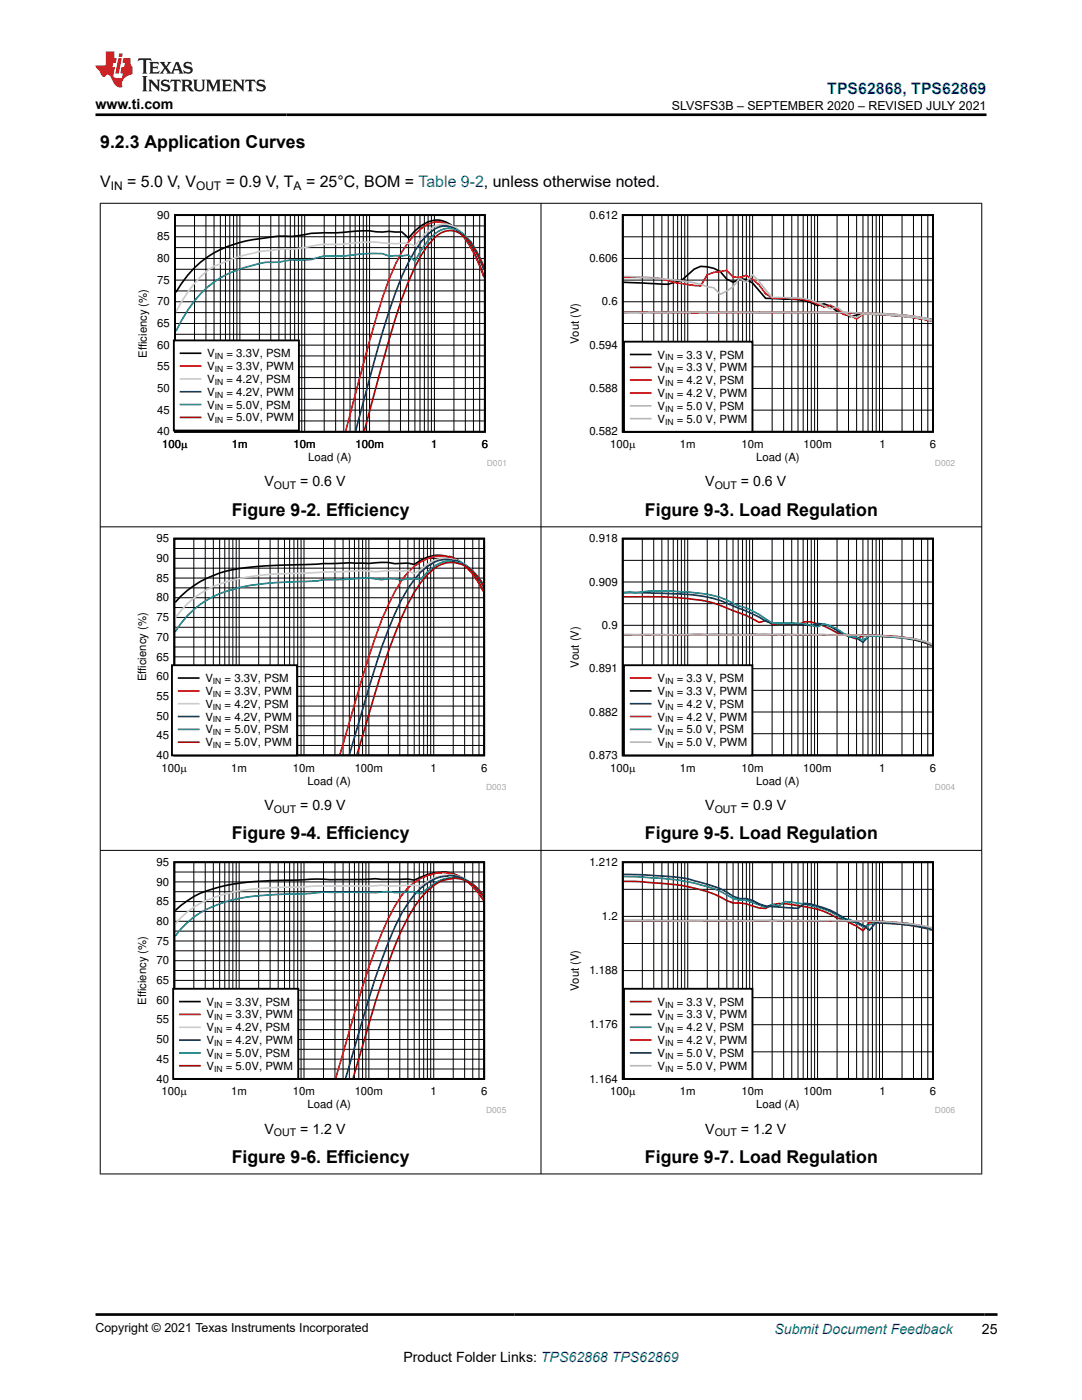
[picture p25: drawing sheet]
<svg xmlns="http://www.w3.org/2000/svg" width="216mm" height="279mm" viewBox="0 0 216 279" stroke-linecap="round" stroke-linejoin="round" font-family="sans-serif">
<defs><g id="words">
<g font-size="3.5">
<text x="20" y="29.6">9.2.3 Application Curves</text>
<text x="46.2" y="102.9">Figure 9-2. Efficiency</text>
<text x="128.7" y="102.9">Figure 9-3. Load Regulation</text>
<text x="46.2" y="167.5">Figure 9-4. Efficiency</text>
<text x="128.7" y="167.5">Figure 9-5. Load Regulation</text>
<text x="46.2" y="232.1">Figure 9-6. Efficiency</text>
<text x="128.7" y="232.1">Figure 9-7. Load Regulation</text>
</g>
<text font-size="3.2" fill="#00f" x="165.1" y="18.7">TPS62868, TPS62869</text>
<g font-size="3.2">
<text x="20" y="37.4">V</text>
<text x="25.4" y="37.4">= 5.0 V, V</text>
<text x="45" y="37.4">= 0.9 V, T</text>
<text x="61.1" y="37.4">= 25°C, BOM = Table 9-2, unless otherwise noted.</text>
</g>
<g font-size="2.8">
<text x="19" y="21.8">www.ti.com</text>
<text x="52.8" y="97.1">V</text>
<text x="59.9" y="97.1">= 0.6 V</text>
<text x="140.7" y="97.1">V</text>
<text x="147.9" y="97.1">= 0.6 V</text>
<text x="52.8" y="161.6">V</text>
<text x="59.9" y="161.6">= 0.9 V</text>
<text x="140.7" y="161.6">V</text>
<text x="147.9" y="161.6">= 0.9 V</text>
<text x="52.8" y="226.2">V</text>
<text x="59.9" y="226.2">= 1.2 V</text>
<text x="140.7" y="226.2">V</text>
<text x="147.9" y="226.2">= 1.2 V</text>
<text x="195.9" y="266.1">25</text>
<text x="80.5" y="271.7">Product Folder Links: TPS62868 TPS62869</text>
</g>
<text font-size="2.8" fill="#00f" x="154.5" y="266.2">Submit Document Feedback</text>
<g font-size="2.5">
<text x="134.1" y="21.9">SLVSFS3B – SEPTEMBER 2020 – REVISED JULY 2021</text>
<text x="19" y="265.9">Copyright © 2021 Texas Instruments Incorporated</text>
</g>
<g font-size="2.4">
<text x="22.1" y="38">IN</text>
<text x="39.1" y="38">OUT</text>
<text x="58.6" y="38">A</text>
</g>
<g font-size="2.3">
<text x="29.3" y="71.4" transform="rotate(-90 29.3 71.4)">Efficiency (%)</text>
<text x="115.5" y="68.7" transform="rotate(-90 115.5 68.7)">Vout (V)</text>
<text x="29.2" y="136" transform="rotate(-90 29.2 136)">Efficiency (%)</text>
<text x="115.5" y="133.2" transform="rotate(-90 115.5 133.2)">Vout (V)</text>
<text x="115.5" y="197.8" transform="rotate(-90 115.5 197.8)">Vout (V)</text>
<text x="29.2" y="200.6" transform="rotate(-90 29.2 200.6)">Efficiency (%)</text>
</g>
<g font-size="2.2">
<text x="31.4" y="48">85</text>
<text x="31.4" y="43.7">90</text>
<text x="117.6" y="43.7">0.612</text>
<text x="31.4" y="52.3">80</text>
<text x="117.6" y="52.3">0.606</text>
<text x="31.4" y="56.6">75</text>
<text x="31.4" y="65.3">65</text>
<text x="31.4" y="61">70</text>
<text x="120.1" y="61">0.6</text>
<text x="31.4" y="69.6">60</text>
<text x="41.4" y="71.3">V</text>
<text x="45.2" y="71.3">= 3.3V, PSM</text>
<text x="117.6" y="69.6">0.594</text>
<text x="131.2" y="71.5">V</text>
<text x="135" y="71.5">= 3.3 V, PSM</text>
<text x="31.4" y="73.9">55</text>
<text x="41.4" y="73.9">V</text>
<text x="41.4" y="76.4">V</text>
<text x="45.2" y="73.9">= 3.3V, PWM</text>
<text x="45.2" y="76.4">= 4.2V, PSM</text>
<text x="131.2" y="74.1">V</text>
<text x="131.2" y="76.7">V</text>
<text x="135" y="74.1">= 3.3 V, PWM</text>
<text x="135" y="76.7">= 4.2 V, PSM</text>
<text x="31.4" y="82.6">45</text>
<text x="31.4" y="78.3">50</text>
<text x="41.4" y="79">V</text>
<text x="41.4" y="81.5">V</text>
<text x="45.2" y="79">= 4.2V, PWM</text>
<text x="45.2" y="81.5">= 5.0V, PSM</text>
<text x="117.6" y="78.3">0.588</text>
<text x="131.2" y="79.2">V</text>
<text x="131.2" y="81.8">V</text>
<text x="135" y="79.2">= 4.2 V, PWM</text>
<text x="135" y="81.8">= 5.0 V, PSM</text>
<text x="31.4" y="86.9">40</text>
<text x="32.4" y="89.5">100P</text>
<text x="41.4" y="84.1">V</text>
<text x="45.2" y="84.1">= 5.0V, PWM</text>
<text x="46.3" y="89.5">1m</text>
<text x="58.6" y="89.5">10m</text>
<text x="70.9" y="89.5">100m</text>
<text x="86.1" y="89.5">1</text>
<text x="96.1" y="89.5">6</text>
<text x="117.6" y="86.9">0.582</text>
<text x="121.7" y="89.5">100P</text>
<text x="131.2" y="84.3">V</text>
<text x="135" y="84.3">= 5.0 V, PWM</text>
<text x="135.7" y="89.5">1m</text>
<text x="148" y="89.5">10m</text>
<text x="160.3" y="89.5">100m</text>
<text x="175.5" y="89.5">1</text>
<text x="185.5" y="89.5">6</text>
<text x="61.5" y="92">Load (A)</text>
<text x="150.9" y="92">Load (A)</text>
<text x="31.3" y="112.2">90</text>
<text x="31.3" y="108.2">95</text>
<text x="117.6" y="108.2">0.918</text>
<text x="31.3" y="116.1">85</text>
<text x="117.6" y="116.9">0.909</text>
<text x="31.3" y="124">75</text>
<text x="31.3" y="120">80</text>
<text x="120.1" y="125.5">0.9</text>
<text x="31.3" y="131.8">65</text>
<text x="31.3" y="127.9">70</text>
<text x="31.3" y="135.8">60</text>
<text x="41" y="136.1">V</text>
<text x="44.8" y="136.1">= 3.3V, PSM</text>
<text x="117.6" y="134.2">0.891</text>
<text x="131.2" y="136.1">V</text>
<text x="135" y="136.1">= 3.3 V, PSM</text>
<text x="31.3" y="143.6">50</text>
<text x="31.3" y="139.7">55</text>
<text x="41" y="138.7">V</text>
<text x="41" y="141.2">V</text>
<text x="41" y="143.8">V</text>
<text x="44.8" y="138.7">= 3.3V, PWM</text>
<text x="44.8" y="141.2">= 4.2V, PSM</text>
<text x="44.8" y="143.8">= 4.2V, PWM</text>
<text x="117.6" y="142.8">0.882</text>
<text x="131.2" y="138.7">V</text>
<text x="131.2" y="141.2">V</text>
<text x="131.2" y="143.8">V</text>
<text x="135" y="138.7">= 3.3 V, PWM</text>
<text x="135" y="141.2">= 4.2 V, PSM</text>
<text x="135" y="143.8">= 4.2 V, PWM</text>
<text x="31.3" y="147.5">45</text>
<text x="41" y="146.4">V</text>
<text x="41" y="148.9">V</text>
<text x="44.8" y="146.4">= 5.0V, PSM</text>
<text x="44.8" y="148.9">= 5.0V, PWM</text>
<text x="131.2" y="146.4">V</text>
<text x="131.2" y="148.9">V</text>
<text x="135" y="146.4">= 5.0 V, PSM</text>
<text x="135" y="148.9">= 5.0 V, PWM</text>
<text x="31.3" y="151.5">40</text>
<text x="32.2" y="154">100P</text>
<text x="46.2" y="154">1m</text>
<text x="58.5" y="154">10m</text>
<text x="70.8" y="154">100m</text>
<text x="85.9" y="154">1</text>
<text x="96" y="154">6</text>
<text x="117.6" y="151.5">0.873</text>
<text x="121.7" y="154">100P</text>
<text x="135.7" y="154">1m</text>
<text x="148" y="154">10m</text>
<text x="160.3" y="154">100m</text>
<text x="175.5" y="154">1</text>
<text x="185.5" y="154">6</text>
<text x="61.3" y="156.6">Load (A)</text>
<text x="150.9" y="156.6">Load (A)</text>
<text x="31.3" y="172.8">95</text>
<text x="117.6" y="172.8">1.212</text>
<text x="31.3" y="176.7">90</text>
<text x="31.3" y="184.6">80</text>
<text x="31.3" y="180.7">85</text>
<text x="120.1" y="183.6">1.2</text>
<text x="31.3" y="188.5">75</text>
<text x="31.3" y="196.4">65</text>
<text x="31.3" y="192.5">70</text>
<text x="117.6" y="194.4">1.188</text>
<text x="31.3" y="200.3">60</text>
<text x="41.2" y="200.7">V</text>
<text x="41.2" y="203.2">V</text>
<text x="45.1" y="200.7">= 3.3V, PSM</text>
<text x="45.1" y="203.2">= 3.3V, PWM</text>
<text x="131.2" y="200.7">V</text>
<text x="131.2" y="203.2">V</text>
<text x="135" y="200.7">= 3.3 V, PSM</text>
<text x="135" y="203.2">= 3.3 V, PWM</text>
<text x="31.3" y="208.2">50</text>
<text x="31.3" y="204.3">55</text>
<text x="41.2" y="205.8">V</text>
<text x="41.2" y="208.4">V</text>
<text x="45.1" y="205.8">= 4.2V, PSM</text>
<text x="45.1" y="208.4">= 4.2V, PWM</text>
<text x="117.6" y="205.2">1.176</text>
<text x="131.2" y="205.8">V</text>
<text x="131.2" y="208.4">V</text>
<text x="135" y="205.8">= 4.2 V, PSM</text>
<text x="135" y="208.4">= 4.2 V, PWM</text>
<text x="31.3" y="212.1">45</text>
<text x="41.2" y="210.9">V</text>
<text x="41.2" y="213.5">V</text>
<text x="45.1" y="210.9">= 5.0V, PSM</text>
<text x="45.1" y="213.5">= 5.0V, PWM</text>
<text x="131.2" y="210.9">V</text>
<text x="131.2" y="213.5">V</text>
<text x="135" y="210.9">= 5.0 V, PSM</text>
<text x="135" y="213.5">= 5.0 V, PWM</text>
<text x="31.3" y="216">40</text>
<text x="32.2" y="218.6">100P</text>
<text x="46.2" y="218.6">1m</text>
<text x="58.5" y="218.6">10m</text>
<text x="61.3" y="221.2">Load (A)</text>
<text x="70.8" y="218.6">100m</text>
<text x="85.9" y="218.6">1</text>
<text x="96" y="218.6">6</text>
<text x="117.6" y="216">1.164</text>
<text x="121.7" y="218.6">100P</text>
<text x="135.7" y="218.6">1m</text>
<text x="148" y="218.6">10m</text>
<text x="150.9" y="221.2">Load (A)</text>
<text x="160.3" y="218.6">100m</text>
<text x="175.5" y="218.6">1</text>
<text x="185.5" y="218.6">6</text>
</g>
<g font-size="2.1">
<text x="54.7" y="97.6">OUT</text>
<text x="142.6" y="97.6">OUT</text>
<text x="54.7" y="162.2">OUT</text>
<text x="142.6" y="162.2">OUT</text>
<text x="54.7" y="226.8">OUT</text>
<text x="142.6" y="226.8">OUT</text>
</g>
<g font-size="1.7">
<text x="42.9" y="71.7">IN</text>
<text x="132.7" y="71.9">IN</text>
<text x="42.9" y="74.2">IN</text>
<text x="42.9" y="76.8">IN</text>
<text x="132.7" y="74.5">IN</text>
<text x="132.7" y="77">IN</text>
<text x="42.9" y="79.4">IN</text>
<text x="42.9" y="81.9">IN</text>
<text x="132.7" y="79.6">IN</text>
<text x="132.7" y="82.2">IN</text>
<text x="42.9" y="84.5">IN</text>
<text x="132.7" y="84.7">IN</text>
<text x="42.5" y="136.5">IN</text>
<text x="132.7" y="136.5">IN</text>
<text x="42.5" y="139.1">IN</text>
<text x="42.5" y="141.6">IN</text>
<text x="132.7" y="139.1">IN</text>
<text x="132.7" y="141.6">IN</text>
<text x="42.5" y="144.2">IN</text>
<text x="42.5" y="146.7">IN</text>
<text x="42.5" y="149.3">IN</text>
<text x="132.7" y="144.2">IN</text>
<text x="132.7" y="146.7">IN</text>
<text x="132.7" y="149.3">IN</text>
<text x="42.7" y="201.1">IN</text>
<text x="42.7" y="203.6">IN</text>
<text x="132.7" y="201.1">IN</text>
<text x="132.7" y="203.6">IN</text>
<text x="42.7" y="206.2">IN</text>
<text x="42.7" y="208.8">IN</text>
<text x="132.7" y="206.2">IN</text>
<text x="132.7" y="208.8">IN</text>
<text x="42.7" y="211.3">IN</text>
<text x="42.7" y="213.9">IN</text>
<text x="132.7" y="211.3">IN</text>
<text x="132.7" y="213.9">IN</text>
</g>
<g font-size="1.7" fill="#a8a8a8">
<text x="97.1" y="93">D001</text>
<text x="186.6" y="93">D002</text>
<text x="97" y="157.6">D003</text>
<text x="186.5" y="157.6">D004</text>
<text x="97" y="222.2">D005</text>
<text x="186.6" y="222.2">D006</text>
</g>
</g></defs>
<path d="M34.9 42.9h61.8v43.3h-61.8z" fill="none" stroke="#000" stroke-width=".37"/>
<g fill="none" stroke="#000" stroke-width=".2">
<path d="M34.9 58.1h61.9M34.9 55.9h61.9M34.9 53.7h61.9M34.9 51.6h61.9M34.9 49.4h61.9M34.9 47.3h61.9M34.9 45.1h61.9M38.8 42.9v43.3M41.1 42.9v43.3M42.7 42.9v43.3M44 42.9v43.3M45 42.9v43.3"/>
<path d="M45.8 42.9v43.3M46.6 42.9v43.3M47.3 42.9v43.3M47.9 42.9v43.3M51.8 42.9v43.3M54 42.9v43.3M55.7 42.9v43.3M56.9 42.9v43.3M57.9 42.9v43.3M58.8 42.9v43.3M59.5 42.9v43.3M60.2 42.9v43.3"/>
<path d="M60.8 42.9v43.3M64.7 42.9v43.3M67 42.9v43.3M68.6 42.9v43.3M69.8 42.9v43.3M70.9 42.9v43.3M71.7 42.9v43.3M72.5 42.9v43.3M73.2 42.9v43.3M73.7 42.9v43.3M77.6 42.9v43.3M79.9 42.9v43.3"/>
<path d="M81.5 42.9v43.3M82.8 42.9v43.3M83.8 42.9v43.3M84.7 42.9v43.3M85.4 42.9v43.3M86.1 42.9v43.3M86.7 42.9v43.3M90.6 42.9v43.3M92.9 42.9v43.3M94.5 42.9v43.3M95.7 42.9v43.3M34.9 79.7h61.9"/>
<path d="M34.9 77.5h61.9M34.9 75.4h61.9M34.9 73.2h61.9M34.9 71h61.9M34.9 68.9h61.9M34.9 66.7h61.9M34.9 64.6h61.9M34.9 62.4h61.9M34.9 60.2h61.9M34.9 84h61.9M34.9 81.9h61.9"/>
</g>
<path d="M96.6 55.2l-1.6-3.9-1.1-2.1-1.5-2.2-1.4-1.3a5.8 5.8 0 0 0-4.3-1.8 8.6 8.6 0 0 0-5.2 3.6l-1.3-1.2-2.6-.1-2.6 .1a20.8 20.8 0 0 0-6.4 .1l-3.9 .1a18.7 18.7 0 0 0-5.2 .5l-1.3 .2a35.1 35.1 0 0 0-9 .9 20.1 20.1 0 0 0-14.1 10.2" fill="none" stroke="#000" stroke-width=".33"/>
<path d="M96.6 55.3l-1.3-3.1-1.6-3.1-1.3-2-1.5-1.4a5.9 5.9 0 0 0-4.2-1.4 9.4 9.4 0 0 0-5.2 4 39.2 39.2 0 0 0-5.2 11.1l-2.6 8.7-4.7 17.9" fill="none" stroke="#f00" stroke-width=".33"/>
<path d="M96.6 53.7l-.8-1.9-1.3-2.5-1.5-2.2-1.2-1a4.6 4.6 0 0 0-5.1-.9l-1.3 .9-1.3 1.3-1.3 1.7-1.3-.5h-3.9a30.1 30.1 0 0 0-9 .1l-1.3 .1a19.4 19.4 0 0 0-6.5 .6l-2.6 .3-1.3-.1-1.3 .1a38 38 0 0 0-11.6 3 10.7 10.7 0 0 0-5.2 3.9l-1.3 1.6-2.4 4.1" fill="none" stroke="#cbcbcb" stroke-width=".33"/>
<path d="M96.6 53.8l-1.2-2.6-1-1.8-1.4-2-1.2-1a4.3 4.3 0 0 0-5.1-.7 16.1 16.1 0 0 0-5.2 6.6 97.4 97.4 0 0 0-6.5 18.5l-4 15.2" fill="none" stroke="#003265" stroke-width=".33"/>
<path d="M96.6 53.3l-2.2-4.4-1.3-1.6-1.1-.9a4 4 0 0 0-5.3 .3l-1.3 1.4-1.3 1.8-1.3 2.2-1.3-1.2-1.3 .2h-2.6l-1.3-.5h-2.6l-6.4 .5a9.4 9.4 0 0 0-5.2 .7h-3.9a14.8 14.8 0 0 1-5.2 .5 25.1 25.1 0 0 0-11.6 5 25.3 25.3 0 0 0-6.3 8.8" fill="none" stroke="#007f7f" stroke-width=".33"/>
<path d="M96.6 53.4l-1.2-2.4-1.2-2.2-1.1-1.2-.9-.8a4 4 0 0 0-5.5 .7 25.1 25.1 0 0 0-5.2 8.7 168 168 0 0 0-6.5 21l-2.3 8.8" fill="none" stroke="#7f0000" stroke-width=".33"/>
<path d="M34.7 67.9h24.9v18h-24.9z" fill-rule="evenodd" fill="#fff"/>
<path d="M124.3 42.9h61.9v43.3h-61.9zM34.7 67.9h24.9v18h-24.9z" fill="none" stroke="#000" stroke-width=".37"/>
<path d="M124.4 56.3l8.9 .4 2.6-.7 2.6-2.3 1.3-.5a5.6 5.6 0 0 1 5.2 2.5l1.3 .6 1.3-.6h1.3l1.3 .8 2.6 3 3.9 .2a12.4 12.4 0 0 1 6.4 1.3l1.3-.4 1.3 .5 1.3 1.1 1.3 .3 1.3 .7a18.7 18.7 0 0 1 7-.4l4 .3 5.4 .9M36 70.5h4" fill="none" stroke="#000" stroke-width=".33"/>
<path d="M124.4 55.3l3.8 .1a16.4 16.4 0 0 1 6.4 1l5.2 .7 1.3-2.3 1.3-.4 2.6-.4 1.3 1.3 1.3 .1 1.3-.4 1.3 .7 1.3 1.2 1.3 1.7 1.3 .8 2.6 .1a13.6 13.6 0 0 1 7.7 1.8l1.3-.4 1.3 .7 1.3 1.2 1.3 .1 1.3 .7 1.3-.9h2.6l6.9 .5 4.3 .9M36 73.1h4M124.4 62.4l37.4-.1 11.7 .2 7.4 .4 1.3 .2 3.8 .8" fill="none" stroke="#f00" stroke-width=".33"/>
<path d="M36 75.6h4" fill="none" stroke="#cbcbcb" stroke-width=".33"/>
<path d="M36 78.2h4" fill="none" stroke="#003265" stroke-width=".33"/>
<path d="M36 80.7h4" fill="none" stroke="#007f7f" stroke-width=".33"/>
<path d="M124.4 62.3h31a348.6 348.6 0 0 1 22.8 .5l3.2 .2 4.6 .8M36 83.3h4" fill="none" stroke="#7f0000" stroke-width=".33"/>
<g fill="none" stroke="#000" stroke-width=".2">
<path d="M124.3 55.9h61.9M124.3 51.6h61.9M124.3 47.3h61.9M128.2 42.9v43.3M130.5 42.9v43.3M132.1 42.9v43.3M133.3 42.9v43.3M134.3 42.9v43.3M135.2 42.9v43.3M136 42.9v43.3M136.6 42.9v43.3M137.2 42.9v43.3"/>
<path d="M141.1 42.9v43.3M143.4 42.9v43.3M145 42.9v43.3M146.3 42.9v43.3M147.3 42.9v43.3M148.2 42.9v43.3M148.9 42.9v43.3M149.6 42.9v43.3M150.2 42.9v43.3M154.1 42.9v43.3M156.4 42.9v43.3M158 42.9v43.3"/>
<path d="M159.2 42.9v43.3M160.3 42.9v43.3M161.1 42.9v43.3M161.9 42.9v43.3M162.5 42.9v43.3M163.1 42.9v43.3M167 42.9v43.3M169.3 42.9v43.3M170.9 42.9v43.3M172.2 42.9v43.3M173.2 42.9v43.3M174.1 42.9v43.3"/>
<path d="M174.8 42.9v43.3M175.5 42.9v43.3M176.1 42.9v43.3M180 42.9v43.3M182.3 42.9v43.3M183.9 42.9v43.3M185.1 42.9v43.3M124.3 77.5h61.9M124.3 73.2h61.9M124.3 68.9h61.9M124.3 64.6h61.9M124.3 60.2h61.9"/>
<path d="M124.3 81.9h61.9"/>
</g>
<path d="M124.4 55.2l3.8 .1a77 77 0 0 1 11.6 1.4l1.3 .5 1.3 .2 1.3 1.3 1.3-.6 1.3-.9 1.3-1.7 1.3 .8 1.3-1.5 1.3 1.4 2.6 3.2h2.6a13.8 13.8 0 0 1 7.7 1.6l1.3 .6 1.3-.3 1.3 1 1.3 .7 1.3 .4 1.3-.8 3.9 .2 6.3 .5 2.1 .3 1.5 .5M124.4 62.4h45.2l9.5 .4 4.6 .5 2.3 .5" fill="none" stroke="#b8b8b8" stroke-width=".33"/>
<path d="M124.5 68.2h25.6v18h-25.6z" fill-rule="evenodd" fill="#fff"/>
<path d="M124.5 68.2h25.6v18h-25.6zM34.8 107.5h61.8v43.2h-61.8z" fill="none" stroke="#000" stroke-width=".37"/>
<path d="M125.8 70.7h4.1M96.4 117.9l-1.2-2.1-1.2-1.7-1.5-1.5-.9-.7a5.9 5.9 0 0 0-3-1l-.8-.1a7.3 7.3 0 0 0-5.1 1.8l-1.3-.2-2.6 .1a14.4 14.4 0 0 0-5.2-.1l-3.9-.1-11.6 .4a58.6 58.6 0 0 0-14.3 1.7 19.3 19.3 0 0 0-8.8 5.8" fill="none" stroke="#000" stroke-width=".33"/>
<path d="M125.8 73.3h4.1M96.4 116.7l-1.2-1.7-1.2-1.2-1.8-1.1-1.1-.3a5.4 5.4 0 0 0-4.6 1.1 20 20 0 0 0-5.1 7.1 128.6 128.6 0 0 0-7.8 22l-2.4 8" fill="none" stroke="#7f0000" stroke-width=".33"/>
<path d="M125.8 75.9h4.1M125.8 78.4h4.1M96.4 118l-1.2-2.1-1.2-1.6-1-1.2-1.4-1.1a5.9 5.9 0 0 0-3.4-1h-.4a7.7 7.7 0 0 0-5.1 2 19.2 19.2 0 0 0-5.2 7.7 125.2 125.2 0 0 0-6.5 18.9l-3.2 11" fill="none" stroke="#f00" stroke-width=".33"/>
<path d="M125.8 81h4.1M125.8 83.5h4.1" fill="none" stroke="#b8b8b8" stroke-width=".33"/>
<g fill="none" stroke="#000" stroke-width=".2">
<path d="M34.8 119.3h61.8M34.8 117.3h61.8M34.8 115.4h61.8M34.8 113.4h61.8M34.8 111.4h61.8M34.8 109.5h61.8M38.7 107.5v43.3M41 107.5v43.3M42.6 107.5v43.3M43.8 107.5v43.3M44.9 107.5v43.3M45.7 107.5v43.3"/>
<path d="M46.5 107.5v43.3M47.1 107.5v43.3M47.7 107.5v43.3M51.6 107.5v43.3M53.9 107.5v43.3M55.5 107.5v43.3M56.8 107.5v43.3M57.8 107.5v43.3M58.7 107.5v43.3M59.4 107.5v43.3M60.1 107.5v43.3M60.7 107.5v43.3"/>
<path d="M64.6 107.5v43.3M66.8 107.5v43.3M68.5 107.5v43.3M69.7 107.5v43.3M70.7 107.5v43.3M71.6 107.5v43.3M72.3 107.5v43.3M73 107.5v43.3M73.6 107.5v43.3M77.5 107.5v43.3M79.8 107.5v43.3M81.4 107.5v43.3"/>
<path d="M82.6 107.5v43.3M83.7 107.5v43.3M84.5 107.5v43.3M85.3 107.5v43.3M85.9 107.5v43.3M86.5 107.5v43.3M90.4 107.5v43.3M92.7 107.5v43.3M94.3 107.5v43.3M95.6 107.5v43.3M34.8 138.9h61.8M34.8 137h61.8"/>
<path d="M34.8 135h61.8M34.8 133h61.8M34.8 131.1h61.8M34.8 129.1h61.8M34.8 127.2h61.8M34.8 125.2h61.8M34.8 123.2h61.8M34.8 121.3h61.8M34.8 148.8h61.8M34.8 146.8h61.8M34.8 144.8h61.8M34.8 142.9h61.8"/>
<path d="M34.8 140.9h61.8"/>
</g>
<path d="M96.4 116.9l-1-1.6-1.4-1.6-1.5-1.2-1.1-.6-.7-.2a5.7 5.7 0 0 0-4.2 .2l-3.8 2.6-1.3-.6-1.3 .1a18.2 18.2 0 0 0-5.2 .1 40 40 0 0 0-7.8 0l-6.4 .3a54.3 54.3 0 0 0-16.9 2.2 17.9 17.9 0 0 0-8.8 6.7" fill="none" stroke="#cbcbcb" stroke-width=".33"/>
<path d="M96.4 117l-1.2-1.9-1.5-1.6-1.3-1-1.3-.6h-.4a5.7 5.7 0 0 0-4.2 .4 13.7 13.7 0 0 0-5.1 5.2 67.2 67.2 0 0 0-6.5 15.6l-5.2 17.5" fill="none" stroke="#003265" stroke-width=".33"/>
<path d="M96.4 116.6l-1.2-1.7-1.6-1.6-1.4-.9-1.4-.3a5.3 5.3 0 0 0-4.3 1l-1.3 1.1-1.3 1.4-2.5-.1-1.3 .3-1.3-.3h-1.3l-1.3 .2a27 27 0 0 0-7.8-.1l-3.9 .1-1.2 .3-2.6 .1a53 53 0 0 0-15.6 1.9 18.2 18.2 0 0 0-10.1 8.1" fill="none" stroke="#007f7f" stroke-width=".33"/>
<path d="M34.3 132.8h25v17.9h-25z" fill-rule="evenodd" fill="#fff"/>
<path d="M124.3 107.5h61.9v43.2h-61.9zM34.3 132.8h25v17.9h-25z" fill="none" stroke="#000" stroke-width=".37"/>
<path d="M35.6 135.3h4.1M124.4 126.7h38.7a156.4 156.4 0 0 1 14.9 .3l2.1 .2 2.6 .5 3.3 1" fill="none" stroke="#000" stroke-width=".33"/>
<path d="M35.6 137.9h4.1M124.4 126.7h42.6l7.8 .1 5 .3 2.6 .4 1.5 .4 2.1 .8" fill="none" stroke="#f00" stroke-width=".33"/>
<path d="M35.6 140.4h4.1" fill="none" stroke="#cbcbcb" stroke-width=".33"/>
<path d="M124.4 118.3l6.3 .1a45.6 45.6 0 0 1 13 1.4l5.2 2.1 2.6 1.3 1.3 .7 1.3 .5 2.6 .1a20.6 20.6 0 0 1 5.1 .4l1.3-.5a9.5 9.5 0 0 1 5.2 2.2l1.3 .1 1.3 .6 1.3 .9 1.3-1.4 2.6 .1 5.6 .5 2.3 .6 2 .8M35.6 143h4.1" fill="none" stroke="#003265" stroke-width=".33"/>
<path d="M124.4 118.3h2.5a53.2 53.2 0 0 1 15.5 .6 25.4 25.4 0 0 1 5.2 2.1 19.2 19.2 0 0 1 6.5 3.4h2.6a21.3 21.3 0 0 1 6.4 .7l1.3-.6 2.6 1 2.6 1.6h1.3l1.3 .7 1.3-.9 4.5 .2 5.4 .6 1.8 .6 .8 .4M35.6 145.6h4.1" fill="none" stroke="#007f7f" stroke-width=".33"/>
<path d="M124.4 119.1h2.5a60.7 60.7 0 0 1 15.5 1.2l3.9 1.6a20 20 0 0 1 5.2 2.3l1.3-.3 1.3 .6 5.1 .2 1.3-.6h1.3a16.8 16.8 0 0 1 5.2 2.2l3.9 1.2 1.3-.7 8.7 .6 3 .7 2.1 .7M35.6 148.1h4.1" fill="none" stroke="#7f0000" stroke-width=".33"/>
<g fill="none" stroke="#000" stroke-width=".2">
<path d="M124.3 116.1h61.9M124.3 111.8h61.9M128.2 107.5v43.3M130.4 107.5v43.3M132.1 107.5v43.3M133.3 107.5v43.3M134.3 107.5v43.3M135.2 107.5v43.3M136 107.5v43.3M136.6 107.5v43.3M137.2 107.5v43.3M141.1 107.5v43.3"/>
<path d="M143.4 107.5v43.3M145 107.5v43.3M146.3 107.5v43.3M147.3 107.5v43.3M148.2 107.5v43.3M148.9 107.5v43.3M149.6 107.5v43.3M150.2 107.5v43.3M154.1 107.5v43.3M156.4 107.5v43.3M158 107.5v43.3M159.2 107.5v43.3"/>
<path d="M160.3 107.5v43.3M161.1 107.5v43.3M161.9 107.5v43.3M162.5 107.5v43.3M163.1 107.5v43.3M167 107.5v43.3M169.3 107.5v43.3M170.9 107.5v43.3M172.2 107.5v43.3M173.2 107.5v43.3M174.1 107.5v43.3M174.8 107.5v43.3"/>
<path d="M175.5 107.5v43.3M176.1 107.5v43.3M180 107.5v43.3M182.3 107.5v43.3M183.9 107.5v43.3M185.1 107.5v43.3M124.3 137.8h61.9M124.3 133.5h61.9M124.3 129.1h61.9M124.3 124.8h61.9M124.3 120.5h61.9M124.3 146.4h61.9"/>
<path d="M124.3 142.1h61.9"/>
</g>
<path d="M124.4 126.7h41.3a147.1 147.1 0 0 1 13.8 .5l2.5 .2 2.2 .4 1.2 .5 .6 .3" fill="none" stroke="#b8b8b8" stroke-width=".33"/>
<path d="M124.5 132.8h25.6v17.9h-25.6z" fill-rule="evenodd" fill="#fff"/>
<path d="M124.5 132.8h25.6v17.9h-25.6zM34.8 172.1h61.8v43.2h-61.8z" fill="none" stroke="#000" stroke-width=".37"/>
<path d="M125.8 135.3h4M96.4 178.7l-1.2-1.4-1.7-1.3-1.6-.6-.9-.1-.9 .1a6.8 6.8 0 0 0-3.6 1.3 18.3 18.3 0 0 0-5.1 6.5 118 118 0 0 0-7.8 21.2l-3.1 10.7" fill="none" stroke="#7f0000" stroke-width=".33"/>
<path d="M125.8 137.9h4M96.4 179.6l-1.2-1.7-1.4-1.5-1.6-1.2-1.6-.8a6.9 6.9 0 0 0-3.5-.2 8.1 8.1 0 0 0-3.2 .9l-1.2 .5-1.3-.2-5.2 .1-1.3-.1-3.9 .1a268.7 268.7 0 0 0-22 .6 29.4 29.4 0 0 0-10.3 2.8l-2.6 1.8-1.1 1" fill="none" stroke="#000" stroke-width=".33"/>
<path d="M125.8 140.4h4M96.4 178.9l-1.1-1.4-1.3-1.2-1.6-1-1.4-.4a8.8 8.8 0 0 0-4.5 .6 13.2 13.2 0 0 0-5.1 4.8 50.5 50.5 0 0 0-5.2 11.2l-2.6 7.8-4.6 15.8" fill="none" stroke="#003265" stroke-width=".33"/>
<path d="M125.8 143h4M96.4 179.6l-1.2-1.7-1.4-1.5-1.6-1.1-1.6-.8a6.7 6.7 0 0 0-3.5-.2 10.2 10.2 0 0 0-7 4.5 71.9 71.9 0 0 0-7.8 18.2l-5.3 18.1" fill="none" stroke="#f00" stroke-width=".33"/>
<path d="M125.8 145.6h4M96.4 178.6l-1.4-1.6-1.5-1.1-1.7-.6-1-.2-.7 .1a6.7 6.7 0 0 0-3.6 1.2l-2.6 2-1.2-.5a19 19 0 0 1-5.2 0l-2.6 .2h-3.9a107.4 107.4 0 0 0-11.6 .3 48.6 48.6 0 0 0-15.6 2 17.6 17.6 0 0 0-8.8 6.4" fill="none" stroke="#007f7f" stroke-width=".33"/>
<path d="M125.8 148.1h4" fill="none" stroke="#b8b8b8" stroke-width=".33"/>
<g fill="none" stroke="#000" stroke-width=".2">
<path d="M34.8 179.9h61.8M34.8 178h61.8M34.8 176h61.8M34.8 174h61.8M38.7 172.1v43.2M41 172.1v43.2M42.6 172.1v43.2M43.8 172.1v43.2M44.9 172.1v43.2M45.7 172.1v43.2M46.5 172.1v43.2M47.1 172.1v43.2"/>
<path d="M47.7 172.1v43.2M51.6 172.1v43.2M53.9 172.1v43.2M55.5 172.1v43.2M56.8 172.1v43.2M57.8 172.1v43.2M58.7 172.1v43.2M59.4 172.1v43.2M60.1 172.1v43.2M60.7 172.1v43.2M64.6 172.1v43.2M66.8 172.1v43.2"/>
<path d="M68.5 172.1v43.2M69.7 172.1v43.2M70.7 172.1v43.2M71.6 172.1v43.2M72.3 172.1v43.2M73 172.1v43.2M73.6 172.1v43.2M77.5 172.1v43.2M79.8 172.1v43.2M81.4 172.1v43.2M82.6 172.1v43.2M83.7 172.1v43.2"/>
<path d="M84.5 172.1v43.2M85.3 172.1v43.2M85.9 172.1v43.2M86.5 172.1v43.2M90.4 172.1v43.2M92.7 172.1v43.2M94.3 172.1v43.2M95.6 172.1v43.2M34.8 199.6h61.8M34.8 197.6h61.8M34.8 195.7h61.8M34.8 193.7h61.8"/>
<path d="M34.8 191.7h61.8M34.8 189.8h61.8M34.8 187.8h61.8M34.8 185.8h61.8M34.8 183.9h61.8M34.8 181.9h61.8M34.8 213.3h61.8M34.8 211.4h61.8M34.8 209.4h61.8M34.8 207.5h61.8M34.8 205.5h61.8M34.8 203.5h61.8"/>
<path d="M34.8 201.6h61.8"/>
</g>
<path d="M96.4 178.8l-1.2-1.5-1.3-1.2-1.3-.8-1.6-.6a9.4 9.4 0 0 0-4.5 .6l-1.3 .6-1.3 1-1.2-.2-5.2 .2-1.3-.2-1.3 .1a335.6 335.6 0 0 0-22 .4 31.9 31.9 0 0 0-12.9 3.1 17.9 17.9 0 0 0-5 4.1" fill="none" stroke="#cbcbcb" stroke-width=".33"/>
<path d="M34.6 197.3h24.9v18h-24.9z" fill-rule="evenodd" fill="#fff"/>
<path d="M124.3 172.1h61.9v43.2h-61.9zM34.6 197.3h24.9v18h-24.9z" fill="none" stroke="#000" stroke-width=".37"/>
<path d="M35.9 199.9h4M124.4 183.7l41.3 .1a126.1 126.1 0 0 1 14.1 .4l3.9 .6 2.3 .5" fill="none" stroke="#000" stroke-width=".33"/>
<path d="M124.4 183.8h45.2l6.8 .1 5.6 .5 2 .4 2 .6M35.9 202.5h4" fill="none" stroke="#f00" stroke-width=".33"/>
<path d="M35.9 205h4" fill="none" stroke="#cbcbcb" stroke-width=".33"/>
<path d="M124.4 174.5l5 .2a38.1 38.1 0 0 1 14.3 2.6l2.6 1.6 1.3 .4h1.3l1.3 .4a8.2 8.2 0 0 0 5.2 1.3l3.8 .3 1.3-1a19.3 19.3 0 0 1 9.1 3.7h1.3l1.3 .7 1.3 .9 1.3-1.5 7.2 .5 3 .5 1 .4M35.9 207.6h4" fill="none" stroke="#003265" stroke-width=".33"/>
<path d="M124.4 174.9l2.5 .1a60.9 60.9 0 0 1 14.2 1.9 16.4 16.4 0 0 1 5.2 2.4l1.3 .3h1.3l3.9 1.5 1.3-.6 1.3 .3 1.3-.9a25.1 25.1 0 0 1 10.3 2.7l1.3 .8 1.3 .1 2.6 1.4 2.6-.9 1.3 .1 5.9 .5 2.2 .5 1.8 .6M35.9 210.1h4" fill="none" stroke="#007f7f" stroke-width=".33"/>
<path d="M124.4 175.9l3.8 .1a67.8 67.8 0 0 1 10.3 1.3 21 21 0 0 1 6.5 2.4l1.3 .5 2.6 .2 2.6 .8 1.3 .1a6.2 6.2 0 0 1 5.2-.8l2.5 .4a15.8 15.8 0 0 1 6.5 2.3l1.3 .3 2.6 1.3 1.3 .9 1.3-1.6 7.4 .4 5.1 1.1M35.9 212.7h4" fill="none" stroke="#7f0000" stroke-width=".33"/>
<g fill="none" stroke="#000" stroke-width=".2">
<path d="M124.3 177.5h61.9M128.2 172.1v43.2M130.5 172.1v43.2M132.1 172.1v43.2M133.3 172.1v43.2M134.3 172.1v43.2M135.2 172.1v43.2M136 172.1v43.2M136.6 172.1v43.2M137.2 172.1v43.2M141.1 172.1v43.2M143.4 172.1v43.2"/>
<path d="M145 172.1v43.2M146.3 172.1v43.2M147.3 172.1v43.2M148.2 172.1v43.2M148.9 172.1v43.2M149.6 172.1v43.2M150.2 172.1v43.2M154.1 172.1v43.2M156.4 172.1v43.2M158 172.1v43.2M159.2 172.1v43.2M160.3 172.1v43.2"/>
<path d="M161.1 172.1v43.2M161.9 172.1v43.2M162.5 172.1v43.2M163.1 172.1v43.2M167 172.1v43.2M169.3 172.1v43.2M170.9 172.1v43.2M172.2 172.1v43.2M173.2 172.1v43.2M174.1 172.1v43.2M174.8 172.1v43.2M175.5 172.1v43.2"/>
<path d="M176.1 172.1v43.2M180 172.1v43.2M182.3 172.1v43.2M183.9 172.1v43.2M185.1 172.1v43.2M124.3 199.1h61.9M124.3 193.7h61.9M124.3 188.3h61.9M124.3 182.9h61.9M124.3 209.9h61.9M124.3 204.5h61.9"/>
</g>
<path d="M124.4 183.8h40a114.6 114.6 0 0 1 14.7 .3l5.1 .6 1.8 .5" fill="none" stroke="#b8b8b8" stroke-width=".33"/>
<path d="M124.5 197.3h25.6v18h-25.6z" fill-rule="evenodd" fill="#fff"/>
<path d="M124.5 197.3h25.6v18h-25.6z" fill="none" stroke="#000" stroke-width=".37"/>
<path d="M125.8 199.9h4.1" fill="none" stroke="#7f0000" stroke-width=".33"/>
<path d="M125.8 202.5h4.1" fill="none" stroke="#000" stroke-width=".33"/>
<path d="M125.8 205h4.1" fill="none" stroke="#007f7f" stroke-width=".33"/>
<path d="M125.8 207.6h4.1" fill="none" stroke="#f00" stroke-width=".33"/>
<path d="M125.8 210.1h4.1" fill="none" stroke="#003265" stroke-width=".33"/>
<path d="M125.8 212.7h4.1" fill="none" stroke="#b8b8b8" stroke-width=".33"/>
<path d="M19.9 40.6h176.1M20 40.5v193.8M107.9 40.5v193.8M195.9 40.5v193.8M19.9 105.1h176.1M19.9 169.7h176.1M19.9 234.3h176.1" fill="none" stroke="#000" stroke-width=".2"/>
<path d="M27.7 11.6l-.2 .6 .5-.2h.6v.1v2.2l-.2 .4h1l-.2-.4v-2.2v-.1h.5l.5 .2-.1-.6zM29.8 12.4l.2 .3v1.6l-.2 .4h1.9l.1-.6a1.08 1.08 0 0 1-1.3 .2v-.7h.6l.4 .2v-.7l-.4 .2h-.6v-.5l.2-.2a1 1 0 0 1 1 .3l-.1-.5zM31.8 12.4l1 1.1-1 1.2h.9l-.2-.2 .4-.8 .5 .8-.2 .2h1.6l-.2-.2 .1-.5h1l.1 .5-.1 .2h.9l-.2-.4-.8-1.9h-.5l-1 2.1-.8-1.1 .9-1h-.8l.2 .2-.5 .6-.3-.6 .1-.2zM35.2 12.8l.4 1h-.8zM36.8 12.5a.65 .65 0 0 0-.2 .7 .65 .65 0 0 0 .6 .5l.7 .1 .1 .3a.79 .79 0 0 1-.7 .4 .79 .79 0 0 1-.7-.5l.1 .7 .2-.1a.93 .93 0 0 0 1.1 0 .93 .93 0 0 0 .4-.9 1.46 1.46 0 0 0-1.2-.6l-.1-.3a1.09 1.09 0 0 1 1.2 .2l-.2-.6-.1 .1-.6-.2zM28.4 15.2l.2 .4v2.2l-.2 .4h1l-.2-.4v-2.2l.2-.4zM29.6 15.9l.2 .4v1.5l-.2 .4h.8l-.3-.4v-1.3l1.7 1.8v-2l.2-.4h-.8l.2 .2 .1 1.1-1.2-1.3zM32.3 16a.65 .65 0 0 0-.2 .8 .65 .65 0 0 0 .7 .4l.6 .2 .1 .2a.79 .79 0 0 1-.7 .4 .79 .79 0 0 1-.7-.5l.1 .7 .2-.1a.93 .93 0 0 0 1.1 .1 .93 .93 0 0 0 .4-1 1.46 1.46 0 0 0-1.2-.5l-.1-.4a1.09 1.09 0 0 1 1.2 .2l-.2-.6-.1 .1-.6-.1zM34.1 15.9l-.1 .6a.63 .63 0 0 1 .7-.3l.1 1.6-.3 .4h1l-.2-.4v-1.6a.66 .66 0 0 1 .8 .3l-.1-.6zM36.2 15.9l.2 .4v1.5l-.2 .4h.9l-.2-.2v-.7h.5l.1 .2a.79 .79 0 0 0 1.2 .6l-1-.9a.61 .61 0 0 0 .6-.6 .61 .61 0 0 0-.5-.7zM36.9 16.2h.2a.47 .47 0 0 1 .5 .1 .47 .47 0 0 1 .1 .5l-.2 .1-.6 .1zM38.5 15.9l.2 .2a2.27 2.27 0 0 0 .4 2 1.04 1.04 0 0 0 1.7-.7v-1.3l.2-.2h-.8l.2 .4v1.1a.6 .6 0 0 1-.6 .6 .6 .6 0 0 1-.6-.6v-1.1l.3-.4zM41.1 15.9l.2 .4v1.5l-.2 .4h.7l-.2-.4v-1.4l.9 1.9 .8-1.9v1.4l-.2 .4h1l-.3-.4v-1.5l.3-.4h-.8l-.7 1.5-.7-1.5zM44.3 15.9l.2 .4v1.5l-.2 .4h1.9l.1-.6a1.09 1.09 0 0 1-1.3 .2v-.7h.6l.4 .2v-.6l-.4 .2h-.6v-.6l.2-.1a1.01 1.01 0 0 1 1 .3l-.1-.6zM46.4 15.9l.3 .4v1.5l-.3 .4h.8l-.2-.4v-1.3l1.6 1.8v-2l.2-.4h-.7l.2 .2v1.1l-1.2-1.3zM49 15.9l-.1 .6a.63 .63 0 0 1 .8-.3v1.6l-.3 .4h1l-.2-.4v-1.6a.66 .66 0 0 1 .8 .3l-.1-.6zM51.4 16a.65 .65 0 0 0-.2 .8 .65 .65 0 0 0 .6 .4l.6 .2 .2 .2a.79 .79 0 0 1-.8 .4 .79 .79 0 0 1-.6-.5l.1 .7 .2-.1a.93 .93 0 0 0 1 .1 .93 .93 0 0 0 .5-1 1.46 1.46 0 0 0-1.3-.5l-.1-.4a1.09 1.09 0 0 1 1.3 .2l-.2-.6-.2 .1-.5-.1z" fill="#231f20"/>
<path d="M21.1 10.3v2.7h-2.1l.1 .4 .9 1a.95 .95 0 0 0 .9 .9 .59 .59 0 0 1 .6-.4 .59 .59 0 0 1 .5 .3l.4 .8a1.59 1.59 0 0 0 2.1 1.4 1.61 1.61 0 0 1 1-2.3l1-.3-.1-1.5a1.59 1.59 0 0 1-.4-1.7h-1.4l-.2 .9h.5l-.1 .9h-.5l-.2 .9v.3l.4 .1-.2 .9h-.6a.73 .73 0 0 1-1.1-.7l.3-1.5h-.5l.2-.9h.5l.2-.9h-.5v-1.3zM23.6 11.6l-.6 3.1h.7l.6-3.1zM23.8 10.7l-.1 .6h.7l.1-.6z" fill="#ed1c24"/>
<path d="M19 22.9h177.8M19.1 262.3h179.9" fill="none" stroke="#000" stroke-width=".53"/>
<use href="#words"/>
</svg>
